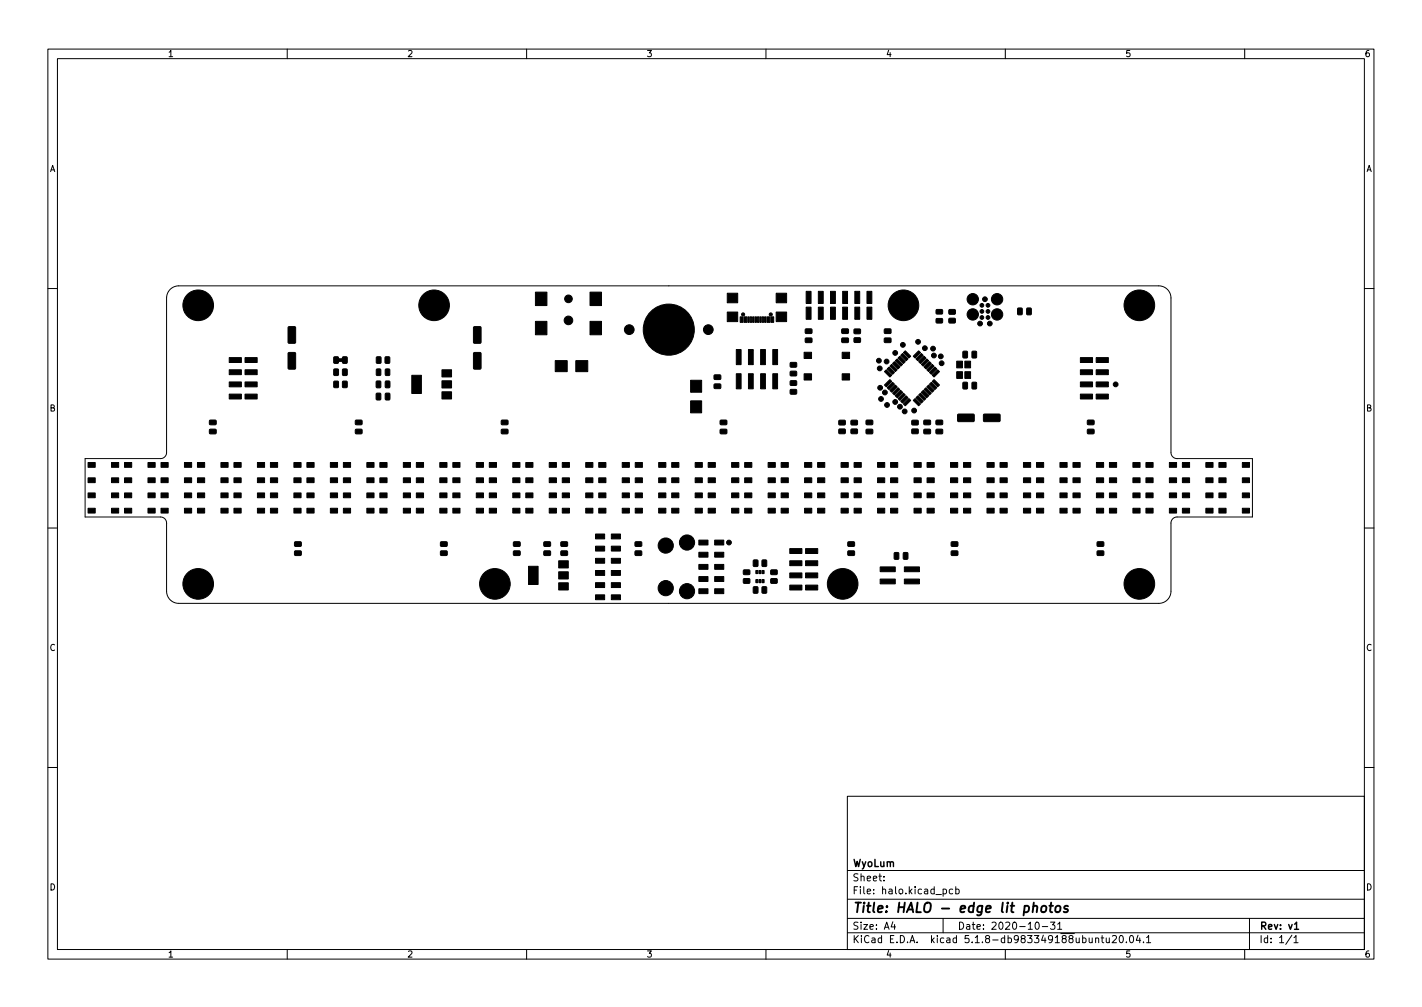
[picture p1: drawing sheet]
<svg xmlns="http://www.w3.org/2000/svg" width="297mm" height="210mm" viewBox="0 0 297 210" stroke-linecap="round" stroke-linejoin="round" font-family="sans-serif">
<defs><g id="words">
<text font-size="2.8" x="178" y="190.6">Title: HALO - edge lit photos</text>
<g font-size="2.1">
<text x="178" y="184">Sheet:</text>
<text x="178" y="181">WyoLum</text>
<text x="178" y="186.7">File: halo.kicad_pcb</text>
<text x="178" y="196.9">KiCad E.D.A. kicad 5.1.8-db983349188ubuntu20.04.1</text>
<text x="178" y="194.1">Size: A4</text>
<text x="200" y="194.1">Date: 2020-10-31</text>
<text x="263" y="194.1">Rev: v1</text>
<text x="263" y="196.9">Id: 1/1</text>
</g>
<g font-size="1.8">
<text x="35" y="11.9">1</text>
<text x="85" y="11.9">2</text>
<text x="135" y="11.9">3</text>
<text x="185" y="11.9">4</text>
<text x="235" y="11.9">5</text>
<text x="285" y="11.9">6</text>
<text x="10.3" y="35.9">A</text>
<text x="285.3" y="35.9">A</text>
<text x="10.3" y="85.9">B</text>
<text x="285.3" y="85.9">B</text>
<text x="10.3" y="135.9">C</text>
<text x="285.3" y="135.9">C</text>
<text x="10.3" y="185.9">D</text>
<text x="285.3" y="185.9">D</text>
<text x="35" y="199.9">1</text>
<text x="85" y="199.9">2</text>
<text x="135" y="199.9">3</text>
<text x="185" y="199.9">4</text>
<text x="235" y="199.9">5</text>
<text x="285" y="199.9">6</text>
</g>
</g></defs>
<g fill="none" stroke="#000" stroke-width=".21">
<path d="M10 10.2h277v190.1h-277zM12 12.2h273v186.1h-273zM60 10.2v2M110 10.2v2M160 10.2v2M210 10.2v2M260 10.2v2M10 60.2h2M35.5 60.4l1-.6 .8-.1h204.8a2.54 2.54 0 0 1 2.5 2.5v32.3a1.27 1.27 0 0 0 1.3 1.3h15.7v12.1h-15.7a1.27 1.27 0 0 0-1.3 1.3v14.2a2.54 2.54 0 0 1-2.5 2.6h-204.8a2.54 2.54 0 0 1-2.5-2.6v-14.2a1.27 1.27 0 0 0-1.3-1.3h-15.7v-12.1h15.7a1.27 1.27 0 0 0 1.3-1.3v-32.3l.2-.8zM285 60.2h2M10 110.2h2M285 110.2h2"/>
<path d="M10 160.2h2M177 166.3h108v32h-108zM285 160.2h2M60 198.3v2M110 198.3v2M160 198.3v2M177 194.8h108M177 191.8h108M177 187.8h108M177 181.8h108M184.6 183.8v.1M184.6 183v.1"/>
<path d="M186.5 192.5l-.4 1h1M186.9 193v1M197 191.8v3M197 185.7l.4-.1 .3 .3-.1 .7h-.6M199 185.7l-.4-.1-.3 .3 .1 .7h.6M199.6 185.7l.5-.1 .3 .3-.2 .7h-.6M199.6 185.1v1.5M210 198.3v2M216.4 192.7l.2-.2a.8 .8 0 0 1 .5 .8 .8 .8 0 0 1-.5 .7l-.2-.1-.2-.4zM217.7 193.5h1.2M219.4 192.5h1l-.5 .6 .4 .1v.7l-.2 .1-.7-.1M220.9 193l.5-.5v1.5"/>
<path d="M220.9 194h.9M228.9 196l.2-.2 .3 .1 .1 .9M228.9 195.8v1M230 195.8h.6M230.2 195.3v1.3l.4 .2M231.1 195.8v1h.4l.2-.1M231.7 195.8v1M232.4 195.5l.5-.2 .3 .5-.9 1h.9M233.9 195.5l.2-.2a.8 .8 0 0 1 .6 .8 .8 .8 0 0 1-.6 .7l-.2-.1-.1-.4zM235.3 196.7v.1M236.1 195.4l.2-.1a.8 .8 0 0 1 .5 .8 .8 .8 0 0 1-.5 .7 1 1 0 0 1-.2-1.4zM237.7 195.3l-.3 1h.9"/>
<path d="M238.1 195.8v1M238.9 196.7v.1M239.5 195.8l.4-.5v1.5M239.5 196.8h.9M260 198.3v2M261 191.8v6.5M269.9 195.3l-1.3 1.9M270.3 195.8l.4-.5v1.5M270.3 196.8h.8"/>
</g>
<path d="M270.4 193l.4-.5v1.5M270.4 194h.9" fill="none" stroke="#000" stroke-width=".3"/>
<path d="M215.8 189.3l.4-.2 .4 .1v1.3M217.7 189.3l.1-.1a.5 .5 0 0 1 .8 .3l-.1 .6-.2 .3a.5 .5 0 0 1-.8-.3zM219.2 189.1h.8M219.6 188.5l-.2 1.7v.2l.4 .1M220.6 189.3l.1-.1a.5 .5 0 0 1 .8 .3v.6l-.3 .3a.5 .5 0 0 1-.8-.3zM223.1 189.2a.49 .49 0 0 0-.8 .3l.1 .2 .6 .2 .1 .2-.3 .4-.6-.1" fill="none" stroke="#000" stroke-width=".4"/>
<g fill="#000" stroke="#000" stroke-width=".21">
<path d="M47.9 77.2h2.5v1h-2.5zM47.9 74.7h2.5v1h-2.5zM51.2 74.7h2.5v1h-2.5zM51.2 77.2h2.5v1h-2.5zM60.2 73.7l1.3-.1 .2 .1 .1 3.1-.2 .3h-1.2l-.2-.2zM60.2 68.3l1.3-.1 .2 .1 .1 3.1-.2 .3h-1.2l-.2-.2zM69.8 77.1h.9l-.1 1.3-.9-.1zM69.8 79.6l.9 .1-.1 1.2-.9-.1zM69.8 74.6h.9l-.1 1.2h-.9zM71.6 77.1h.9l-.1 1.3-.8-.1zM71.6 79.6l.9 .1-.1 1.2-.8-.1zM71.6 74.6h.9l-.1 1.2h-.8z"/>
<path d="M78.6 79.6l.7-.1 .2 .2 .1 1.1-.2 .2h-.6l-.2-.1zM78.7 77.1h.8v1.3l-.9-.1zM78.7 74.6h.9l-.1 1.2h-.9zM80.5 74.6h.9l-.1 1.2h-.8zM80.5 77.1h.9l-.1 1.3-.8-.1zM80.5 79.6l.7-.1 .2 .2 .1 1.1-.2 .2h-.6l-.2-.1zM86 78.4h2v3.8h-2zM92.3 79.5h2v1.5h-2zM92.3 77.2h2v1.5h-2zM99 68.3l1.3-.1 .2 .1v3.1l-.2 .3h-1.2l-.2-.2zM99 73.7l1.3-.1 .2 .1v3.1l-.2 .3h-1.2l-.2-.2zM111.8 61h2.4v2.8h-2.4z"/>
<path d="M111.8 67.1h2.4v2.8h-2.4zM116 75.3h2.5v2.3h-2.5zM120.3 75.3h2.5v2.3h-2.5zM123.2 67.1h2.4v2.8h-2.4zM123.2 61h2.4v2.8h-2.4zM149.2 78.3h1.3l.1 .2v.6l-.2 .1h-1.1l-.2-.2zM151.9 61.2h2.2v2h-2.2zM151.9 65.2h2.2v2h-2.2zM153.8 73h1v3.1h-1zM154.6 66.2h.6v1.1h-.6zM155.4 66.2h.6v1.1h-.6zM156.2 66.2h.3v1.1h-.3z"/>
<path d="M156.7 66.2h.3v1.1h-.3zM156.3 73h1v3.1h-1zM157.2 66.2h.3v1.1h-.3zM157.7 66.2h.3v1.1h-.3zM158.2 66.2h.3v1.1h-.3zM158.7 66.2h.3v1.1h-.3zM159.2 66.2h.3v1.1h-.3zM158.9 73h1v3.1h-1zM159.7 66.2h.3v1.1h-.3zM160.2 66.2h.6v1.1h-.6zM161 66.2h.6v1.1h-.6zM161.4 73h1v3.1h-1z"/>
<path d="M162.1 61.2h2.2v2h-2.2zM162.1 65.2h2.2v2h-2.2zM165.1 79.5h1.2l.1 .9-1.3 .1zM165.1 77.6l1.2-.1 .1 .9-1.3 .1zM165.1 75.7h1.2l.1 .9h-1.3zM168.4 60.8h1v2.6h-1zM168.4 64.1h1v2.6h-1zM168.3 70.6h1.2l.1 .2v.6l-.2 .1h-1.1l-.1-.2zM168.3 68.7h1.2l.1 .2v.6l-.2 .1h-1.1l-.1-.2zM168 78h1.5v1.3h-1.5zM168 73.5h1.5v1.3h-1.5zM170.9 64.1h1.1v2.6h-1.1z"/>
<path d="M170.9 60.8h1.1v2.6h-1.1zM173.5 60.8h1v2.6h-1zM173.5 64.1h1v2.6h-1zM176 64.1h1v2.6h-1zM176 60.8h1v2.6h-1zM175.9 70.6h1.2l.2 .2-.1 .6-.2 .1h-1.1l-.1-.2zM175.9 68.7h1.2l.2 .2-.1 .6-.2 .1h-1.1l-.1-.2zM175.9 73.5h1.6v1.3h-1.6zM175.9 78h1.6v1.3h-1.6zM178.6 60.8h1v2.6h-1zM178.6 64.1h1v2.6h-1zM178.4 70.6l1.3-.1v.9l-1.2 .1z"/>
<path d="M178.4 68.7h1.3v.9l-1.2 .1zM181.1 64.1h1v2.6h-1zM181.1 60.8h1v2.6h-1zM185.9 79.3l.4 .3-1.2 1.2-.3-.4zM184.8 68.7h1.2l.1 .2v.6l-.2 .1h-1.1l-.1-.2zM184.8 70.6h1.2l.1 .2v.6l-.2 .1h-1.1l-.1-.2zM184.8 77.6l.3-.4 1.2 1.1-.4 .4zM185.3 81l1.2-1.2 .3 .4-1.1 1.1zM185.3 77l.4-.4 1.1 1.2-.3 .4zM186.3 76.1l1.1 1.1-.4 .4-1.1-1.1zM186.8 75.5l1.2 1.1-.4 .4-1.1-1.1zM187 75.3l.4-.4 1.1 1.2-.4 .4z"/>
<path d="M187.6 74.8l.4-.4 1.1 1.1-.4 .4zM188.1 74.2l.4-.4 1.2 1.1-.4 .4zM188.7 73.6l.4-.4 1.1 1.2-.4 .4zM191.9 73.2l.4 .4-1.1 1.2-.4-.4zM192.5 73.8l.4 .4-1.2 1.1-.4-.4zM191.9 75.5l1.1-1.1 .4 .4-1.1 1.1zM193.6 74.9l.4 .4-1.1 1.2-.4-.4zM194.2 75.5l.3 .4-1.1 1.1-.4-.4zM194.7 76.1l.4 .4-1.1 1.1-.4-.4zM195.3 76.6l.4 .4-1.2 1.2-.3-.4zM195.9 77.2l.3 .4-1.1 1.1-.4-.4zM195.6 66.6l1.2-.1 .1 .9h-1.3z"/>
<path d="M195.6 64.7h1.2l.1 .8h-1.3zM198.3 64.7h1.2v.8l-1.2 .1zM198.3 66.5h1.2v.8l-1.2 .1zM199.8 77.6h1.2v1.4h-1.2zM199.8 75.4h1.2v1.4h-1.2zM201.2 73.4l.7-.1 .2 .1v1.1l-.1 .2-.7 .1-.2-.2zM201.2 79.9l.7-.1 .2 .1v1.1l-.1 .2h-.7l-.2-.1zM201.5 75.4h1.2v1.4h-1.2zM201.5 77.6h1.2v1.4h-1.2zM203.1 73.4l.7-.1 .2 .1v1.1l-.1 .2-.7 .1-.2-.2zM203.1 79.9l.7-.1 .2 .1v1.1l-.1 .2h-.7l-.2-.1zM212.6 64.4l.7-.1 .2 .1v1.1l-.1 .2h-.6l-.2-.1z"/>
<path d="M214.5 64.4l.7-.1 .2 .1v1.1l-.1 .2h-.6l-.2-.1zM225.7 74.7h2.5v1h-2.5zM225.7 77.2h2.5v1h-2.5zM229 77.2h2.5v1h-2.5zM229 74.7h2.5v1h-2.5zM18.4 96.6h1.5v1h-1.5zM23.3 96.6h1.5v1h-1.5zM26 99.8h1.5v1h-1.5zM26 96.6h1.5v1h-1.5zM30.9 99.8h1.5v1h-1.5zM30.9 96.6h1.5v1h-1.5zM33.6 96.6h1.5v1h-1.5z"/>
<path d="M38.5 96.6h1.5v1h-1.5zM41.3 99.8h1.4v1h-1.4zM41.3 96.6h1.4v1h-1.4zM43.8 89.7l1.2-.1 .2 .2-.1 .7-.2 .1h-1l-.2-.2zM43.8 87.8l1.2-.1 .2 .2-.1 .7-.2 .1h-1l-.2-.2zM46.2 99.8h1.4v1h-1.4zM46.2 96.6h1.4v1h-1.4zM47.9 82.3h2.5v1h-2.5zM47.9 79.8h2.5v1h-2.5zM48.9 96.6h1.5v1h-1.5zM51.2 79.8h2.5v1h-2.5zM51.2 82.3h2.5v1h-2.5z"/>
<path d="M53.8 96.6h1.5v1h-1.5zM56.5 99.8h1.5v1h-1.5zM56.5 96.6h1.5v1h-1.5zM61.4 99.8h1.5v1h-1.5zM61.4 96.6h1.5v1h-1.5zM64.1 96.6h1.5v1h-1.5zM69 96.6h1.5v1h-1.5zM71.7 96.6h1.5v1h-1.5zM71.7 99.8h1.5v1h-1.5zM74.3 87.8l1.2-.1 .2 .2-.1 .7-.2 .1h-1.1l-.1-.2zM74.3 89.7l1.2-.1 .2 .2-.1 .7-.2 .1h-1.1l-.1-.2zM76.6 96.6h1.5v1h-1.5z"/>
<path d="M76.6 99.8h1.5v1h-1.5zM78.6 82.1h.7l.2 .1 .1 1.1-.2 .2h-.6l-.2-.1zM79.4 96.6h1.4v1h-1.4zM80.5 82.1h.7l.2 .1 .1 1.1-.2 .2h-.6l-.2-.1zM84.3 96.6h1.4v1h-1.4zM87 99.8h1.5v1h-1.5zM87 96.6h1.5v1h-1.5zM91.9 99.8h1.5v1h-1.5zM91.9 96.6h1.5v1h-1.5zM92.3 81.8h2v1.5h-2zM94.6 96.6h1.5v1h-1.5zM99.5 96.6h1.5v1h-1.5z"/>
<path d="M102.2 99.8h1.5v1h-1.5zM102.2 96.6h1.5v1h-1.5zM104.8 87.8l1.2-.1 .1 .2v.7l-.2 .1h-1.1l-.1-.2zM104.8 89.7l1.2-.1 .1 .2v.7l-.2 .1h-1.1l-.1-.2zM107.1 99.8h1.5v1h-1.5zM107.1 96.6h1.5v1h-1.5zM109.8 96.6h1.5v1h-1.5zM114.7 96.6h1.5v1h-1.5zM117.5 99.8h1.4v1h-1.4zM117.5 96.6h1.4v1h-1.4zM122.4 99.8h1.4v1h-1.4zM122.4 96.6h1.4v1h-1.4z"/>
<path d="M125.1 96.6h1.5v1h-1.5zM130 96.6h1.5v1h-1.5zM132.7 96.6h1.5v1h-1.5zM132.7 99.8h1.5v1h-1.5zM137.6 96.6h1.5v1h-1.5zM137.6 99.8h1.5v1h-1.5zM140.3 96.6h1.5v1h-1.5zM145.2 96.6h1.5v1h-1.5zM144.3 79.4h2.3v2.5h-2.3zM144.3 83.7h2.3v2.5h-2.3zM147.9 96.6h1.5v1h-1.5zM147.9 99.8h1.5v1h-1.5z"/>
<path d="M149.2 80.2h1.3l.1 .2v.6l-.2 .1h-1.1l-.2-.2zM150.5 87.8l1.2-.1 .2 .2-.1 .7-.2 .1h-1.1l-.1-.2zM150.5 89.7l1.2-.1 .2 .2-.1 .7-.2 .1h-1.1l-.1-.2zM152.8 96.6h1.5v1h-1.5zM152.8 99.8h1.5v1h-1.5zM153.8 78h1v3.2h-1zM155.6 96.6h1.4v1h-1.4zM156.3 78h1v3.2h-1zM158.9 78h1v3.2h-1zM160.5 96.6h1.4v1h-1.4zM161.4 78h1v3.2h-1zM163.2 99.8h1.5v1h-1.5z"/>
<path d="M163.2 96.6h1.5v1h-1.5zM165.1 81.4l1.2-.1 .1 .9-1.3 .1zM168.1 99.8h1.5v1h-1.5zM168.1 96.6h1.5v1h-1.5zM170.8 96.6h1.5v1h-1.5zM175.7 96.6h1.5v1h-1.5zM175.3 87.8h1.2l.1 .8-1.3 .1zM175.3 89.6h1.2l.1 .9h-1.3zM177.8 87.8h1.2l.1 .8-1.3 .1zM177.8 89.6h1.2l.1 .9h-1.3zM178.4 99.8h1.5v1h-1.5zM178.4 96.6h1.5v1h-1.5z"/>
<path d="M181 89.7l1.2-.1 .1 .2v.7l-.2 .1h-1.1l-.1-.2zM181 87.8l1.2-.1 .1 .2v.7l-.2 .1h-1.1l-.1-.2zM183.3 99.8h1.5v1h-1.5zM183.3 96.6h1.5v1h-1.5zM186 96.6h1.5v1h-1.5zM187 80.4l.4 .4-1.1 1.1-.4-.4zM186.5 82.1l1.1-1.1 .4 .3-1.2 1.2zM188.1 81.5l.4 .4-1.1 1.1-.4-.4zM187.6 83.2l1.1-1.1 .4 .4-1.1 1.1zM189.3 82.6l.4 .4-1.2 1.2-.4-.4zM189.8 83.2l.4 .4-1.1 1.1-.4-.4zM190.9 96.6h1.5v1h-1.5z"/>
<path d="M190.5 87.8h1.2l.1 .8-1.3 .1zM190.5 89.6h1.2l.1 .9h-1.3zM190.8 83.6l.4-.4 1.1 1.1-.4 .4zM191.3 83l.4-.4 1.2 1.2-.4 .4zM191.9 82.5l.4-.4 1.1 1.1-.4 .4zM192.9 81.5l1.1 1.1-.4 .4-1.1-1.1zM193 89.7l1.3-.1 .1 .2v.7l-.2 .1h-1.1l-.1-.2zM193 87.8l1.3-.1 .1 .2v.7l-.2 .1h-1.1l-.1-.2zM193 81.3l.4-.3 1.1 1.1-.3 .4zM193.6 80.8l.4-.4 1.1 1.1-.4 .4zM193.7 99.8h1.4v1h-1.4zM193.7 96.6h1.4v1h-1.4z"/>
<path d="M194.5 79.8l1.2 1.2-.4 .3-1.1-1.1zM194.7 79.6l.4-.3 1.1 1.1-.3 .4zM195.6 89.7l1.2-.1 .1 .2v.7l-.2 .1h-1.1l-.1-.2zM195.6 87.8l1.2-.1 .1 .2v.7l-.2 .1h-1.1l-.1-.2zM198.6 99.8h1.4v1h-1.4zM198.6 96.6h1.4v1h-1.4zM201.3 96.6h1.5v1h-1.5zM200.1 86.5h3.3l.1 .2v1.2l-.2 .1h-3.1l-.2-.2zM206.2 96.6h1.5v1h-1.5zM205.5 86.5h3.3l.1 .2v1.2l-.2 .1h-3.1l-.2-.2zM208.9 96.6h1.5v1h-1.5zM208.9 99.8h1.5v1h-1.5z"/>
<path d="M213.8 96.6h1.5v1h-1.5zM213.8 99.8h1.5v1h-1.5zM216.5 96.6h1.5v1h-1.5zM221.4 96.6h1.5v1h-1.5zM224.1 96.6h1.5v1h-1.5zM224.1 99.8h1.5v1h-1.5zM225.7 79.8h2.5v1h-2.5zM225.7 82.3h2.5v1h-2.5zM227.2 87.8l1.2-.1 .2 .2-.1 .7-.2 .1h-1.1l-.1-.2zM227.2 89.7l1.2-.1 .2 .2-.1 .7-.2 .1h-1.1l-.1-.2zM229 82.3h2.5v1h-2.5zM229 79.8h2.5v1h-2.5z"/>
<path d="M229 96.6h1.5v1h-1.5zM229 99.8h1.5v1h-1.5zM231.8 96.6h1.4v1h-1.4zM236.7 96.6h1.4v1h-1.4zM239.4 96.6h1.5v1h-1.5zM239.4 99.8h1.5v1h-1.5zM244.3 96.6h1.5v1h-1.5zM244.3 99.8h1.5v1h-1.5zM247 96.6h1.5v1h-1.5zM251.9 96.6h1.5v1h-1.5zM254.6 96.6h1.5v1h-1.5zM254.6 99.8h1.5v1h-1.5z"/>
<path d="M259.5 96.6h1.5v1h-1.5zM259.5 99.8h1.5v1h-1.5zM18.4 106.1h1.5v1h-1.5zM18.4 102.9h1.5v1h-1.5zM18.4 99.8h1.5v1h-1.5zM23.3 106.1h1.5v1h-1.5zM23.3 102.9h1.5v1h-1.5zM23.3 99.8h1.5v1h-1.5zM26 106.1h1.5v1h-1.5zM26 102.9h1.5v1h-1.5zM30.9 106.1h1.5v1h-1.5zM30.9 102.9h1.5v1h-1.5z"/>
<path d="M33.6 99.8h1.5v1h-1.5zM33.6 102.9h1.5v1h-1.5zM33.6 106.1h1.5v1h-1.5zM38.5 99.8h1.5v1h-1.5zM38.5 102.9h1.5v1h-1.5zM38.5 106.1h1.5v1h-1.5zM41.3 102.9h1.4v1h-1.4zM41.3 106.1h1.4v1h-1.4zM46.2 102.9h1.4v1h-1.4zM46.2 106.1h1.4v1h-1.4zM48.9 102.9h1.5v1h-1.5zM48.9 106.1h1.5v1h-1.5z"/>
<path d="M48.9 99.8h1.5v1h-1.5zM53.8 102.9h1.5v1h-1.5zM53.8 106.1h1.5v1h-1.5zM53.8 99.8h1.5v1h-1.5zM56.5 106.1h1.5v1h-1.5zM56.5 102.9h1.5v1h-1.5zM61.6 113.2l1.2-.1 .2 .2-.1 .7-.2 .1h-1.1l-.1-.2zM61.6 115.1l1.2-.1 .2 .2-.1 .7-.2 .1h-1.1l-.1-.2zM61.4 106.1h1.5v1h-1.5zM61.4 102.9h1.5v1h-1.5zM64.1 99.8h1.5v1h-1.5zM64.1 102.9h1.5v1h-1.5z"/>
<path d="M64.1 106.1h1.5v1h-1.5zM69 99.8h1.5v1h-1.5zM69 102.9h1.5v1h-1.5zM69 106.1h1.5v1h-1.5zM71.7 106.1h1.5v1h-1.5zM71.7 102.9h1.5v1h-1.5zM76.6 106.1h1.5v1h-1.5zM76.6 102.9h1.5v1h-1.5zM79.4 99.8h1.4v1h-1.4zM79.4 102.9h1.4v1h-1.4zM79.4 106.1h1.4v1h-1.4zM84.3 99.8h1.4v1h-1.4z"/>
<path d="M84.3 102.9h1.4v1h-1.4zM84.3 106.1h1.4v1h-1.4zM87 106.1h1.5v1h-1.5zM87 102.9h1.5v1h-1.5zM92.1 113.2l1.2-.1 .1 .2v.7l-.2 .1h-1.1l-.1-.2zM92.1 115.1l1.2-.1 .1 .2v.7l-.2 .1h-1.1l-.1-.2zM91.9 106.1h1.5v1h-1.5zM91.9 102.9h1.5v1h-1.5zM94.6 99.8h1.5v1h-1.5zM94.6 102.9h1.5v1h-1.5zM94.6 106.1h1.5v1h-1.5zM99.5 99.8h1.5v1h-1.5z"/>
<path d="M99.5 102.9h1.5v1h-1.5zM99.5 106.1h1.5v1h-1.5zM102.2 106.1h1.5v1h-1.5zM102.2 102.9h1.5v1h-1.5zM107.3 113.2l1.2-.1 .2 .2-.1 .7-.2 .1h-1l-.2-.2zM107.3 115.1l1.2-.1 .2 .2-.1 .7-.2 .1h-1l-.2-.2zM107.1 106.1h1.5v1h-1.5zM107.1 102.9h1.5v1h-1.5zM109.8 99.8h1.5v1h-1.5zM109.8 102.9h1.5v1h-1.5zM109.8 106.1h1.5v1h-1.5zM110.4 118.2h2v3.8h-2z"/>
<path d="M114.7 99.8h1.5v1h-1.5zM114.7 102.9h1.5v1h-1.5zM114.7 106.1h1.5v1h-1.5zM113.6 113.2l1.3-.1 .1 .2v.7l-.2 .1h-1.1l-.1-.2zM113.6 115.1l1.3-.1 .1 .2v.7l-.2 .1h-1.1l-.1-.2zM117.2 115.1l1.2-.1 .2 .2v.7l-.2 .1h-1.1l-.2-.2zM117.2 113.2l1.2-.1 .2 .2v.7l-.2 .1h-1.1l-.2-.2zM116.7 117.1h2v1.5h-2zM116.7 119.4h2v1.5h-2zM117.5 102.9h1.4v1h-1.4zM117.5 106.1h1.4v1h-1.4zM122.4 102.9h1.4v1h-1.4z"/>
<path d="M122.4 106.1h1.4v1h-1.4zM124.4 116.6h1.9v1h-1.9zM124.4 111.5h1.9v1h-1.9zM124.4 114h1.9v1.1h-1.9zM124.4 119.1h1.9v1h-1.9zM125.1 99.8h1.5v1h-1.5zM125.1 102.9h1.5v1h-1.5zM125.1 106.1h1.5v1h-1.5zM127.7 119.1h1.9v1h-1.9zM127.7 114h1.9v1.1h-1.9zM127.7 111.5h1.9v1h-1.9zM127.7 116.6h1.9v1h-1.9z"/>
<path d="M130 99.8h1.5v1h-1.5zM130 102.9h1.5v1h-1.5zM130 106.1h1.5v1h-1.5zM132.7 113.2l1.2-.1 .2 .2-.1 .7-.2 .1h-1l-.2-.2zM132.7 115.1l1.2-.1 .2 .2-.1 .7-.2 .1h-1l-.2-.2zM132.7 106.1h1.5v1h-1.5zM132.7 102.9h1.5v1h-1.5zM137.6 106.1h1.5v1h-1.5zM137.6 102.9h1.5v1h-1.5zM140.3 99.8h1.5v1h-1.5zM140.3 106.1h1.5v1h-1.5zM140.3 102.9h1.5v1h-1.5z"/>
<path d="M145.2 99.8h1.5v1h-1.5zM145.2 106.1h1.5v1h-1.5zM145.2 102.9h1.5v1h-1.5zM146 115.3h1.9v1h-1.9zM146 117.9h1.9v1h-1.9zM146 112.8h1.9v1h-1.9zM147.9 102.9h1.5v1h-1.5zM147.9 106.1h1.5v1h-1.5zM149.3 112.8h1.9v1h-1.9zM149.3 117.9h1.9v1h-1.9zM149.3 115.3h1.9v1h-1.9zM152.8 102.9h1.5v1h-1.5z"/>
<path d="M152.8 106.1h1.5v1h-1.5zM155.6 99.8h1.4v1h-1.4zM155.6 102.9h1.4v1h-1.4zM155.6 106.1h1.4v1h-1.4zM155.3 119h1.2l.1 .9h-1.2zM157.9 119.1h.4v.7h-.4zM157.4 117h.9l-.1 1.3-.8-.1zM158.5 119.1h.5v.7h-.5zM159.2 119.1h.4v.7h-.4zM159.2 117h.9v1.3l-.9-.1zM160.5 99.8h1.4v1h-1.4zM160.5 102.9h1.4v1h-1.4z"/>
<path d="M160.5 106.1h1.4v1h-1.4zM161 119h1.3v.9h-1.2zM163.2 102.9h1.5v1h-1.5zM163.2 106.1h1.5v1h-1.5zM165 114.5h2.5v1.1h-2.5zM165 117.1h2.5v1h-2.5zM168.3 117.1h2.5v1h-2.5zM168.3 114.5h2.5v1.1h-2.5zM168.1 102.9h1.5v1h-1.5zM168.1 106.1h1.5v1h-1.5zM170.8 99.8h1.5v1h-1.5zM170.8 102.9h1.5v1h-1.5z"/>
<path d="M170.8 106.1h1.5v1h-1.5zM175.7 99.8h1.5v1h-1.5zM175.7 102.9h1.5v1h-1.5zM175.7 106.1h1.5v1h-1.5zM177.1 115.1l1.3-.1 .1 .2v.7l-.2 .1h-1.1l-.1-.2zM177.1 113.2l1.3-.1 .1 .2v.7l-.2 .1h-1.1l-.1-.2zM178.4 106.1h1.5v1h-1.5zM178.4 102.9h1.5v1h-1.5zM183.3 106.1h1.5v1h-1.5zM183.3 102.9h1.5v1h-1.5zM186 99.8h1.5v1h-1.5zM186 102.9h1.5v1h-1.5z"/>
<path d="M186 106.1h1.5v1h-1.5zM183.9 118.4h3.1v1h-3.1zM186.8 115.4l.7-.1 .2 .2 .1 1.1-.2 .2h-.6l-.2-.1zM188.7 115.4l.7-.1 .2 .2 .1 1.1-.2 .2h-.6l-.2-.1zM190.9 99.8h1.5v1h-1.5zM190.9 102.9h1.5v1h-1.5zM190.9 106.1h1.5v1h-1.5zM188.9 118.4h3.2v1h-3.2zM193.7 102.9h1.4v1h-1.4zM193.7 106.1h1.4v1h-1.4zM198.7 115.1l1.3-.1 .1 .2v.7l-.2 .1h-1.1l-.1-.2zM198.7 113.2l1.3-.1 .1 .2v.7l-.2 .1h-1.1l-.1-.2z"/>
<path d="M198.6 102.9h1.4v1h-1.4zM198.6 106.1h1.4v1h-1.4zM201.3 99.8h1.5v1h-1.5zM201.3 106.1h1.5v1h-1.5zM201.3 102.9h1.5v1h-1.5zM206.2 99.8h1.5v1h-1.5zM206.2 106.1h1.5v1h-1.5zM206.2 102.9h1.5v1h-1.5zM208.9 106.1h1.5v1h-1.5zM208.9 102.9h1.5v1h-1.5zM213.8 106.1h1.5v1h-1.5zM213.8 102.9h1.5v1h-1.5z"/>
<path d="M216.5 99.8h1.5v1h-1.5zM216.5 106.1h1.5v1h-1.5zM216.5 102.9h1.5v1h-1.5zM221.4 99.8h1.5v1h-1.5zM221.4 106.1h1.5v1h-1.5zM221.4 102.9h1.5v1h-1.5zM224.1 106.1h1.5v1h-1.5zM224.1 102.9h1.5v1h-1.5zM229.2 113.2l1.3-.1 .1 .2v.7l-.2 .1h-1.1l-.2-.2zM229.2 115.1l1.3-.1 .1 .2v.7l-.2 .1h-1.1l-.2-.2zM229 106.1h1.5v1h-1.5zM229 102.9h1.5v1h-1.5z"/>
<path d="M231.8 99.8h1.4v1h-1.4zM231.8 102.9h1.4v1h-1.4zM231.8 106.1h1.4v1h-1.4zM236.7 99.8h1.4v1h-1.4zM236.7 102.9h1.4v1h-1.4zM236.7 106.1h1.4v1h-1.4zM239.4 102.9h1.5v1h-1.5zM239.4 106.1h1.5v1h-1.5zM244.3 102.9h1.5v1h-1.5zM244.3 106.1h1.5v1h-1.5zM247 99.8h1.5v1h-1.5zM247 106.1h1.5v1h-1.5z"/>
<path d="M247 102.9h1.5v1h-1.5zM251.9 99.8h1.5v1h-1.5zM251.9 106.1h1.5v1h-1.5zM251.9 102.9h1.5v1h-1.5zM254.6 102.9h1.5v1h-1.5zM254.6 106.1h1.5v1h-1.5zM259.5 102.9h1.5v1h-1.5zM259.5 106.1h1.5v1h-1.5zM116.7 121.7h2v1.5h-2zM124.4 121.7h1.9v1h-1.9zM124.4 124.2h1.9v1h-1.9zM127.7 124.2h1.9v1h-1.9z"/>
<path d="M127.7 121.7h1.9v1h-1.9zM146 120.4h1.9v1h-1.9zM146 122.9h1.9v1h-1.9zM149.3 122.9h1.9v1h-1.9zM149.3 120.4h1.9v1h-1.9zM155.3 120.9l1.2-.1 .1 .9-1.2 .1zM157.9 121h.4v.7h-.4zM157.4 122.6h.9l-.1 1.2h-.8zM158.5 121h.5v.7h-.5zM159.2 121h.4v.7h-.4zM159.2 122.6h.9v1.2h-.9zM161 120.9l1.3-.1v.9l-1.2 .1z"/>
<path d="M165 119.6h2.5v1h-2.5zM165 122.2h2.5v1h-2.5zM168.3 122.2h2.5v1h-2.5zM168.3 119.6h2.5v1h-2.5zM183.9 120.9h3.1v1h-3.1zM188.9 120.9h3.2v1h-3.2z"/>
<circle cx="39" cy="63.7" r=".4"/>
<circle cx="39.7" cy="65.4" r=".4"/>
<circle cx="39.7" cy="62.1" r=".4"/>
<circle cx="41.4" cy="66.1" r=".4"/>
<circle cx="41.4" cy="61.3" r=".4"/>
<circle cx="41.4" cy="63.7" r="3.2"/>
<circle cx="43.1" cy="65.4" r=".4"/>
<circle cx="43.1" cy="62.1" r=".4"/>
<circle cx="43.8" cy="63.7" r=".4"/>
<circle cx="88.3" cy="63.7" r=".4"/>
<circle cx="89" cy="62.1" r=".4"/>
<circle cx="89" cy="65.4" r=".4"/>
<circle cx="90.7" cy="61.3" r=".4"/>
<circle cx="90.7" cy="66.1" r=".4"/>
<circle cx="90.7" cy="63.7" r="3.2"/>
<circle cx="92.4" cy="62.1" r=".4"/>
<circle cx="92.4" cy="65.4" r=".4"/>
<circle cx="93.1" cy="63.7" r=".4"/>
<circle cx="118.7" cy="62.4" r=".8"/>
<circle cx="118.7" cy="66.9" r=".9"/>
<circle cx="131.4" cy="68.8" r="1.02"/>
<circle cx="139.7" cy="68.8" r="5.3"/>
<circle cx="148" cy="68.8" r="1.02"/>
<circle cx="155.2" cy="65.7" r=".33"/>
<circle cx="161" cy="65.7" r=".33"/>
<circle cx="183.6" cy="75.3" r=".5"/>
<circle cx="183.8" cy="76.9" r=".5"/>
<circle cx="185.2" cy="75.5" r=".5"/>
<circle cx="186.3" cy="63.7" r=".4"/>
<circle cx="187" cy="73.7" r=".5"/>
<circle cx="187" cy="62.1" r=".4"/>
<circle cx="187" cy="65.4" r=".4"/>
<circle cx="188.6" cy="72" r=".5"/>
<circle cx="188.7" cy="61.3" r=".4"/>
<circle cx="188.7" cy="66.1" r=".4"/>
<circle cx="188.7" cy="63.7" r="3.2"/>
<circle cx="190.4" cy="62.1" r=".4"/>
<circle cx="190.4" cy="65.4" r=".4"/>
<circle cx="191.1" cy="63.7" r=".4"/>
<circle cx="191.8" cy="71.4" r=".5"/>
<circle cx="193.2" cy="72.7" r=".5"/>
<circle cx="194.9" cy="72.8" r=".5"/>
<circle cx="195.1" cy="74.2" r=".5"/>
<circle cx="196.5" cy="74.4" r=".5"/>
<circle cx="196.7" cy="75.8" r=".5"/>
<circle cx="203.2" cy="65.7" r="1.19"/>
<circle cx="203.2" cy="62.5" r="1.19"/>
<circle cx="204.7" cy="67.6" r=".5"/>
<circle cx="205.1" cy="66.3" r=".39"/>
<circle cx="205.1" cy="63.7" r=".39"/>
<circle cx="205.1" cy="65" r=".39"/>
<circle cx="205.7" cy="62.5" r=".5"/>
<circle cx="206.4" cy="66.3" r=".39"/>
<circle cx="206.4" cy="65" r=".39"/>
<circle cx="206.4" cy="63.7" r=".39"/>
<circle cx="206.8" cy="67.6" r=".5"/>
<circle cx="208.3" cy="65.7" r="1.19"/>
<circle cx="208.3" cy="62.5" r="1.19"/>
<circle cx="235.6" cy="63.7" r=".4"/>
<circle cx="236.3" cy="62.1" r=".4"/>
<circle cx="236.3" cy="65.4" r=".4"/>
<circle cx="238" cy="66.1" r=".4"/>
<circle cx="238" cy="61.3" r=".4"/>
<circle cx="238" cy="63.7" r="3.2"/>
<circle cx="239.7" cy="65.4" r=".4"/>
<circle cx="239.7" cy="62.1" r=".4"/>
<circle cx="240.4" cy="63.7" r=".4"/>
<circle cx="183.9" cy="81" r=".5"/>
<circle cx="184" cy="83.3" r=".5"/>
<circle cx="184.8" cy="82" r=".5"/>
<circle cx="185.3" cy="84.6" r=".5"/>
<circle cx="187" cy="83.9" r=".5"/>
<circle cx="188" cy="84.9" r=".5"/>
<circle cx="189" cy="85.9" r=".5"/>
<circle cx="190.9" cy="85.7" r=".5"/>
<circle cx="233" cy="80.3" r=".5"/>
<circle cx="41.4" cy="119.5" r=".4"/>
<circle cx="103.4" cy="119.5" r=".4"/>
<circle cx="139.1" cy="113.9" r="1.59"/>
<circle cx="143.5" cy="113.3" r="1.59"/>
<circle cx="152.3" cy="113.3" r=".5"/>
<circle cx="176" cy="119.5" r=".4"/>
<circle cx="238" cy="119.5" r=".4"/>
<circle cx="39" cy="121.9" r=".4"/>
<circle cx="39.7" cy="120.2" r=".4"/>
<circle cx="39.7" cy="123.6" r=".4"/>
<circle cx="41.4" cy="124.3" r=".4"/>
<circle cx="41.4" cy="121.9" r="3.2"/>
<circle cx="43.1" cy="120.2" r=".4"/>
<circle cx="43.1" cy="123.6" r=".4"/>
<circle cx="43.8" cy="121.9" r=".4"/>
<circle cx="101" cy="121.9" r=".4"/>
<circle cx="101.7" cy="120.2" r=".4"/>
<circle cx="101.7" cy="123.6" r=".4"/>
<circle cx="103.4" cy="124.3" r=".4"/>
<circle cx="103.4" cy="121.9" r="3.2"/>
<circle cx="105.1" cy="123.6" r=".4"/>
<circle cx="105.1" cy="120.2" r=".4"/>
<circle cx="105.8" cy="121.9" r=".4"/>
<circle cx="139.1" cy="122.8" r="1.59"/>
<circle cx="143.5" cy="123.4" r="1.59"/>
<circle cx="173.6" cy="121.9" r=".4"/>
<circle cx="174.3" cy="120.2" r=".4"/>
<circle cx="174.3" cy="123.6" r=".4"/>
<circle cx="176" cy="124.3" r=".4"/>
<circle cx="176" cy="121.9" r="3.2"/>
<circle cx="177.7" cy="120.2" r=".4"/>
<circle cx="177.7" cy="123.6" r=".4"/>
<circle cx="178.4" cy="121.9" r=".4"/>
<circle cx="235.6" cy="121.9" r=".4"/>
<circle cx="236.3" cy="123.6" r=".4"/>
<circle cx="236.3" cy="120.2" r=".4"/>
<circle cx="238" cy="124.3" r=".4"/>
<circle cx="238" cy="121.9" r="3.2"/>
<circle cx="239.7" cy="123.6" r=".4"/>
<circle cx="239.7" cy="120.2" r=".4"/>
<circle cx="240.4" cy="121.9" r=".4"/>
</g>
<path d="M70.1 74.9h2v.5h-2z" fill="#000" stroke="#000" stroke-width=".25"/>
<use href="#words"/>
</svg>
